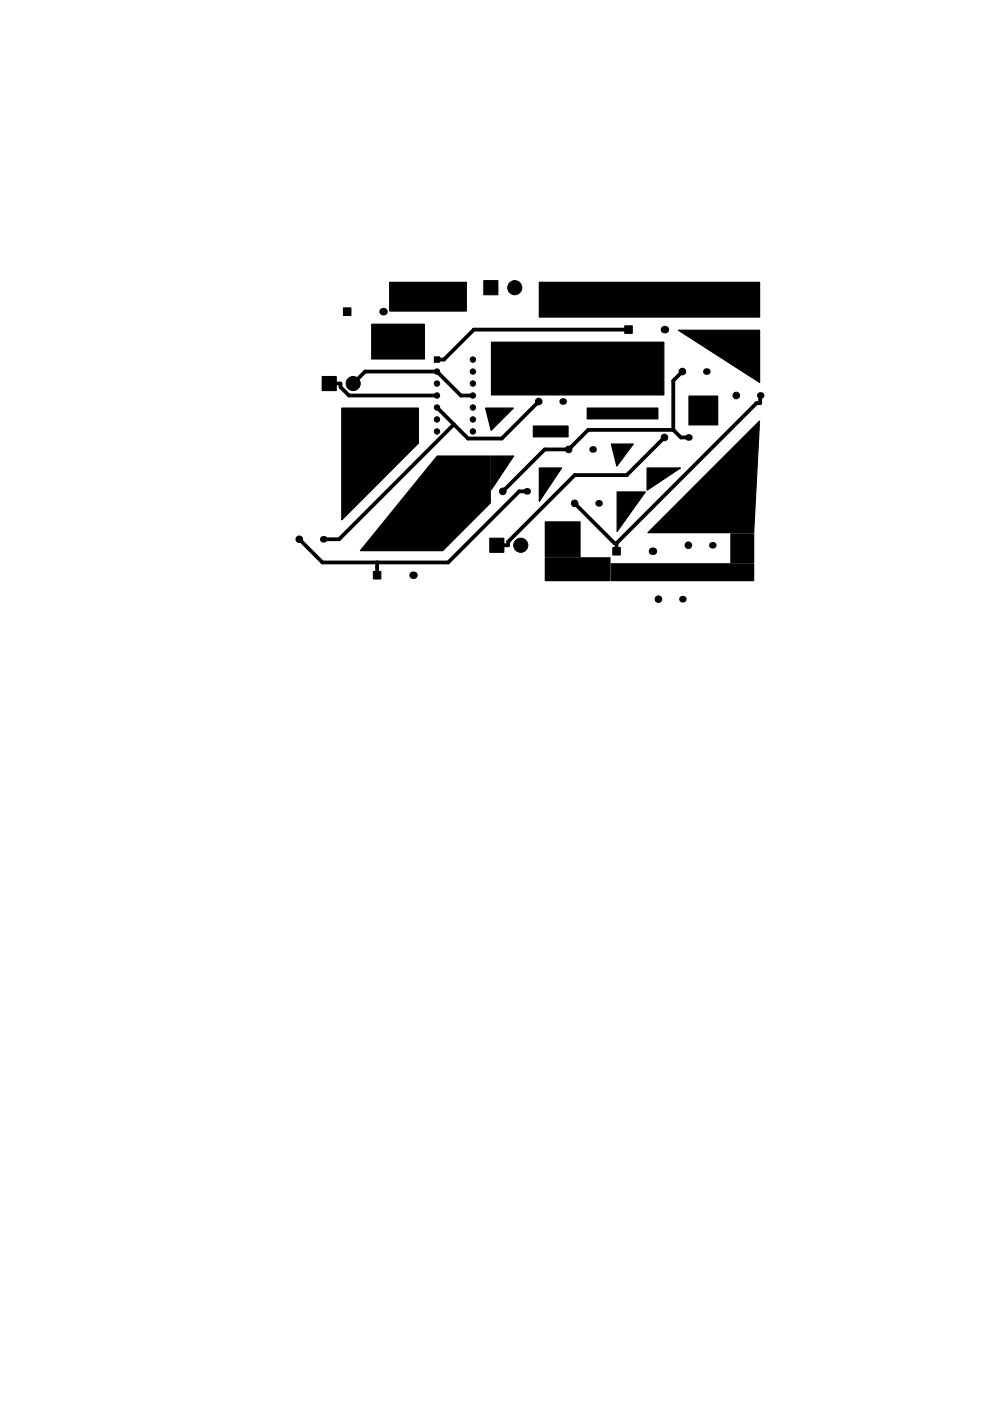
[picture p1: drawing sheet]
<svg xmlns="http://www.w3.org/2000/svg" width="210mm" height="297mm" viewBox="0 0 210 297" stroke-linecap="round" stroke-linejoin="round" font-family="sans-serif">
<g fill="#000" stroke="#000" stroke-width=".21">
<path d="M72.9 65.3h1.6v1.6h-1.6zM92.1 75.7h1.2v1.1h-1.2zM102.6 59.5h3v3h-3zM132.5 69.1h1.7v1.6h-1.7zM68.3 79.8h3.1v3h-3.1zM103.9 114.1h3v3h-3zM130 116.1h1.6v1.6h-1.6zM79.2 121.2h1.6v1.6h-1.6z"/>
<circle cx="92.7" cy="78.8" r=".57"/>
<circle cx="100.3" cy="78.8" r=".57"/>
<circle cx="100.3" cy="76.2" r=".57"/>
<circle cx="109.2" cy="61" r="1.5"/>
<circle cx="144.8" cy="78.8" r=".7"/>
<circle cx="74.9" cy="81.3" r="1.5"/>
<circle cx="92.7" cy="86.4" r=".57"/>
<circle cx="92.7" cy="81.3" r=".57"/>
<circle cx="92.7" cy="88.9" r=".57"/>
<circle cx="92.7" cy="83.9" r=".57"/>
<circle cx="92.7" cy="91.5" r=".57"/>
<circle cx="100.3" cy="91.5" r=".57"/>
<circle cx="100.3" cy="81.3" r=".57"/>
<circle cx="100.3" cy="88.9" r=".57"/>
<circle cx="100.3" cy="83.9" r=".57"/>
<circle cx="100.3" cy="86.4" r=".57"/>
<circle cx="114.3" cy="85.1" r=".7"/>
<circle cx="120.6" cy="95.3" r=".7"/>
<circle cx="141" cy="92.7" r=".7"/>
<circle cx="156.2" cy="83.9" r=".7"/>
<circle cx="63.5" cy="114.3" r=".7"/>
<circle cx="106.7" cy="104.2" r=".7"/>
<circle cx="110.5" cy="115.6" r="1.5"/>
<circle cx="121.9" cy="106.7" r=".7"/>
<circle cx="146" cy="115.6" r=".7"/>
<circle cx="139.7" cy="127" r=".7"/>
</g>
<g fill="#000">
<circle cx="81.3" cy="66.1" r=".8"/>
<circle cx="141" cy="69.9" r=".8"/>
<circle cx="149.9" cy="78.8" r=".7"/>
<circle cx="119.4" cy="85.1" r=".7"/>
<circle cx="125.7" cy="95.3" r=".7"/>
<circle cx="146" cy="92.7" r=".7"/>
<circle cx="161.3" cy="83.9" r=".7"/>
<circle cx="68.6" cy="114.3" r=".7"/>
<circle cx="111.8" cy="104.2" r=".7"/>
<circle cx="127" cy="106.7" r=".7"/>
<circle cx="138.4" cy="116.9" r=".8"/>
<circle cx="151.1" cy="115.6" r=".7"/>
<circle cx="87.6" cy="122" r=".8"/>
<circle cx="144.8" cy="127" r=".7"/>
</g>
<g fill="none" stroke="#000" stroke-width=".8">
<path d="M133.3 69.9h-32.8l-6.3 6.3h-1.5M144.8 78.8l-2 1.9v10.4M69.8 81.3h2.5v.8l1.7 1.8h18.7M74.9 81.3l2.6-2.5h15.2l5.1 5.1h2.5M96.3 90l-24.4 24.3h-3.3M114.3 85.1l-7.9 7.9h-7.1l-6.6-6.6M141 92.7l-8 8h-11.1l-14.1 14.2v.7h-2.4M142.8 91.1l1.6 1.6h1.6M142.8 91.1h-18l-4.2 4.2h-5l-8.9 8.9M161.3 83.9v1.6h-.8l-29.7 29.7M80 119.3v2.7M111.8 104.2h-1.6l-15.1 15.1h-26.7l-4.9-5"/>
<path d="M121.9 106.7l8.5 8.5h.4M130.8 115.2v1.7"/>
</g>
<g fill="#000" stroke="#000" stroke-width=".25">
<path d="M78.9 68.7h11.1v7.4h-11.1zM82.7 59.9h16.2v6h-16.2zM114.4 59.9h46.8v7.3h-46.8zM72.5 86.5h16.3v7.5l-16.3 16.2zM103 86.5h5.9l-4.7 4.7zM113.2 90.3h7.3v2.3h-7.3zM129.7 94.1h4.7l-3.5 4.7zM124.6 86.5h15v2.3h-15zM104.3 72.6h36.5v11.1h-36.5zM146.2 84h6.1v6.1h-6.1zM143.9 70h17.3v11.1zM92.8 96.7h11.2v10l-10.1 10h-17.4z"/>
<path d="M104.3 96.7h4.7l-4.7 7.1zM114.4 99.2h4.7l-4.7 7.1zM115.7 110.7h7.4v7.3h-7.4zM130.9 104.3h6l-6 8.4zM137.3 99.2h7.1l-7.1 4.7zM155.1 113.2h4.8v6.1h-4.8zM137.5 112.9l23.6-23.6-1.2 23.6zM115.7 118.3h13.7v4.8h-13.7zM129.7 119.5h30.2v3.6h-30.2z"/>
</g>
</svg>
